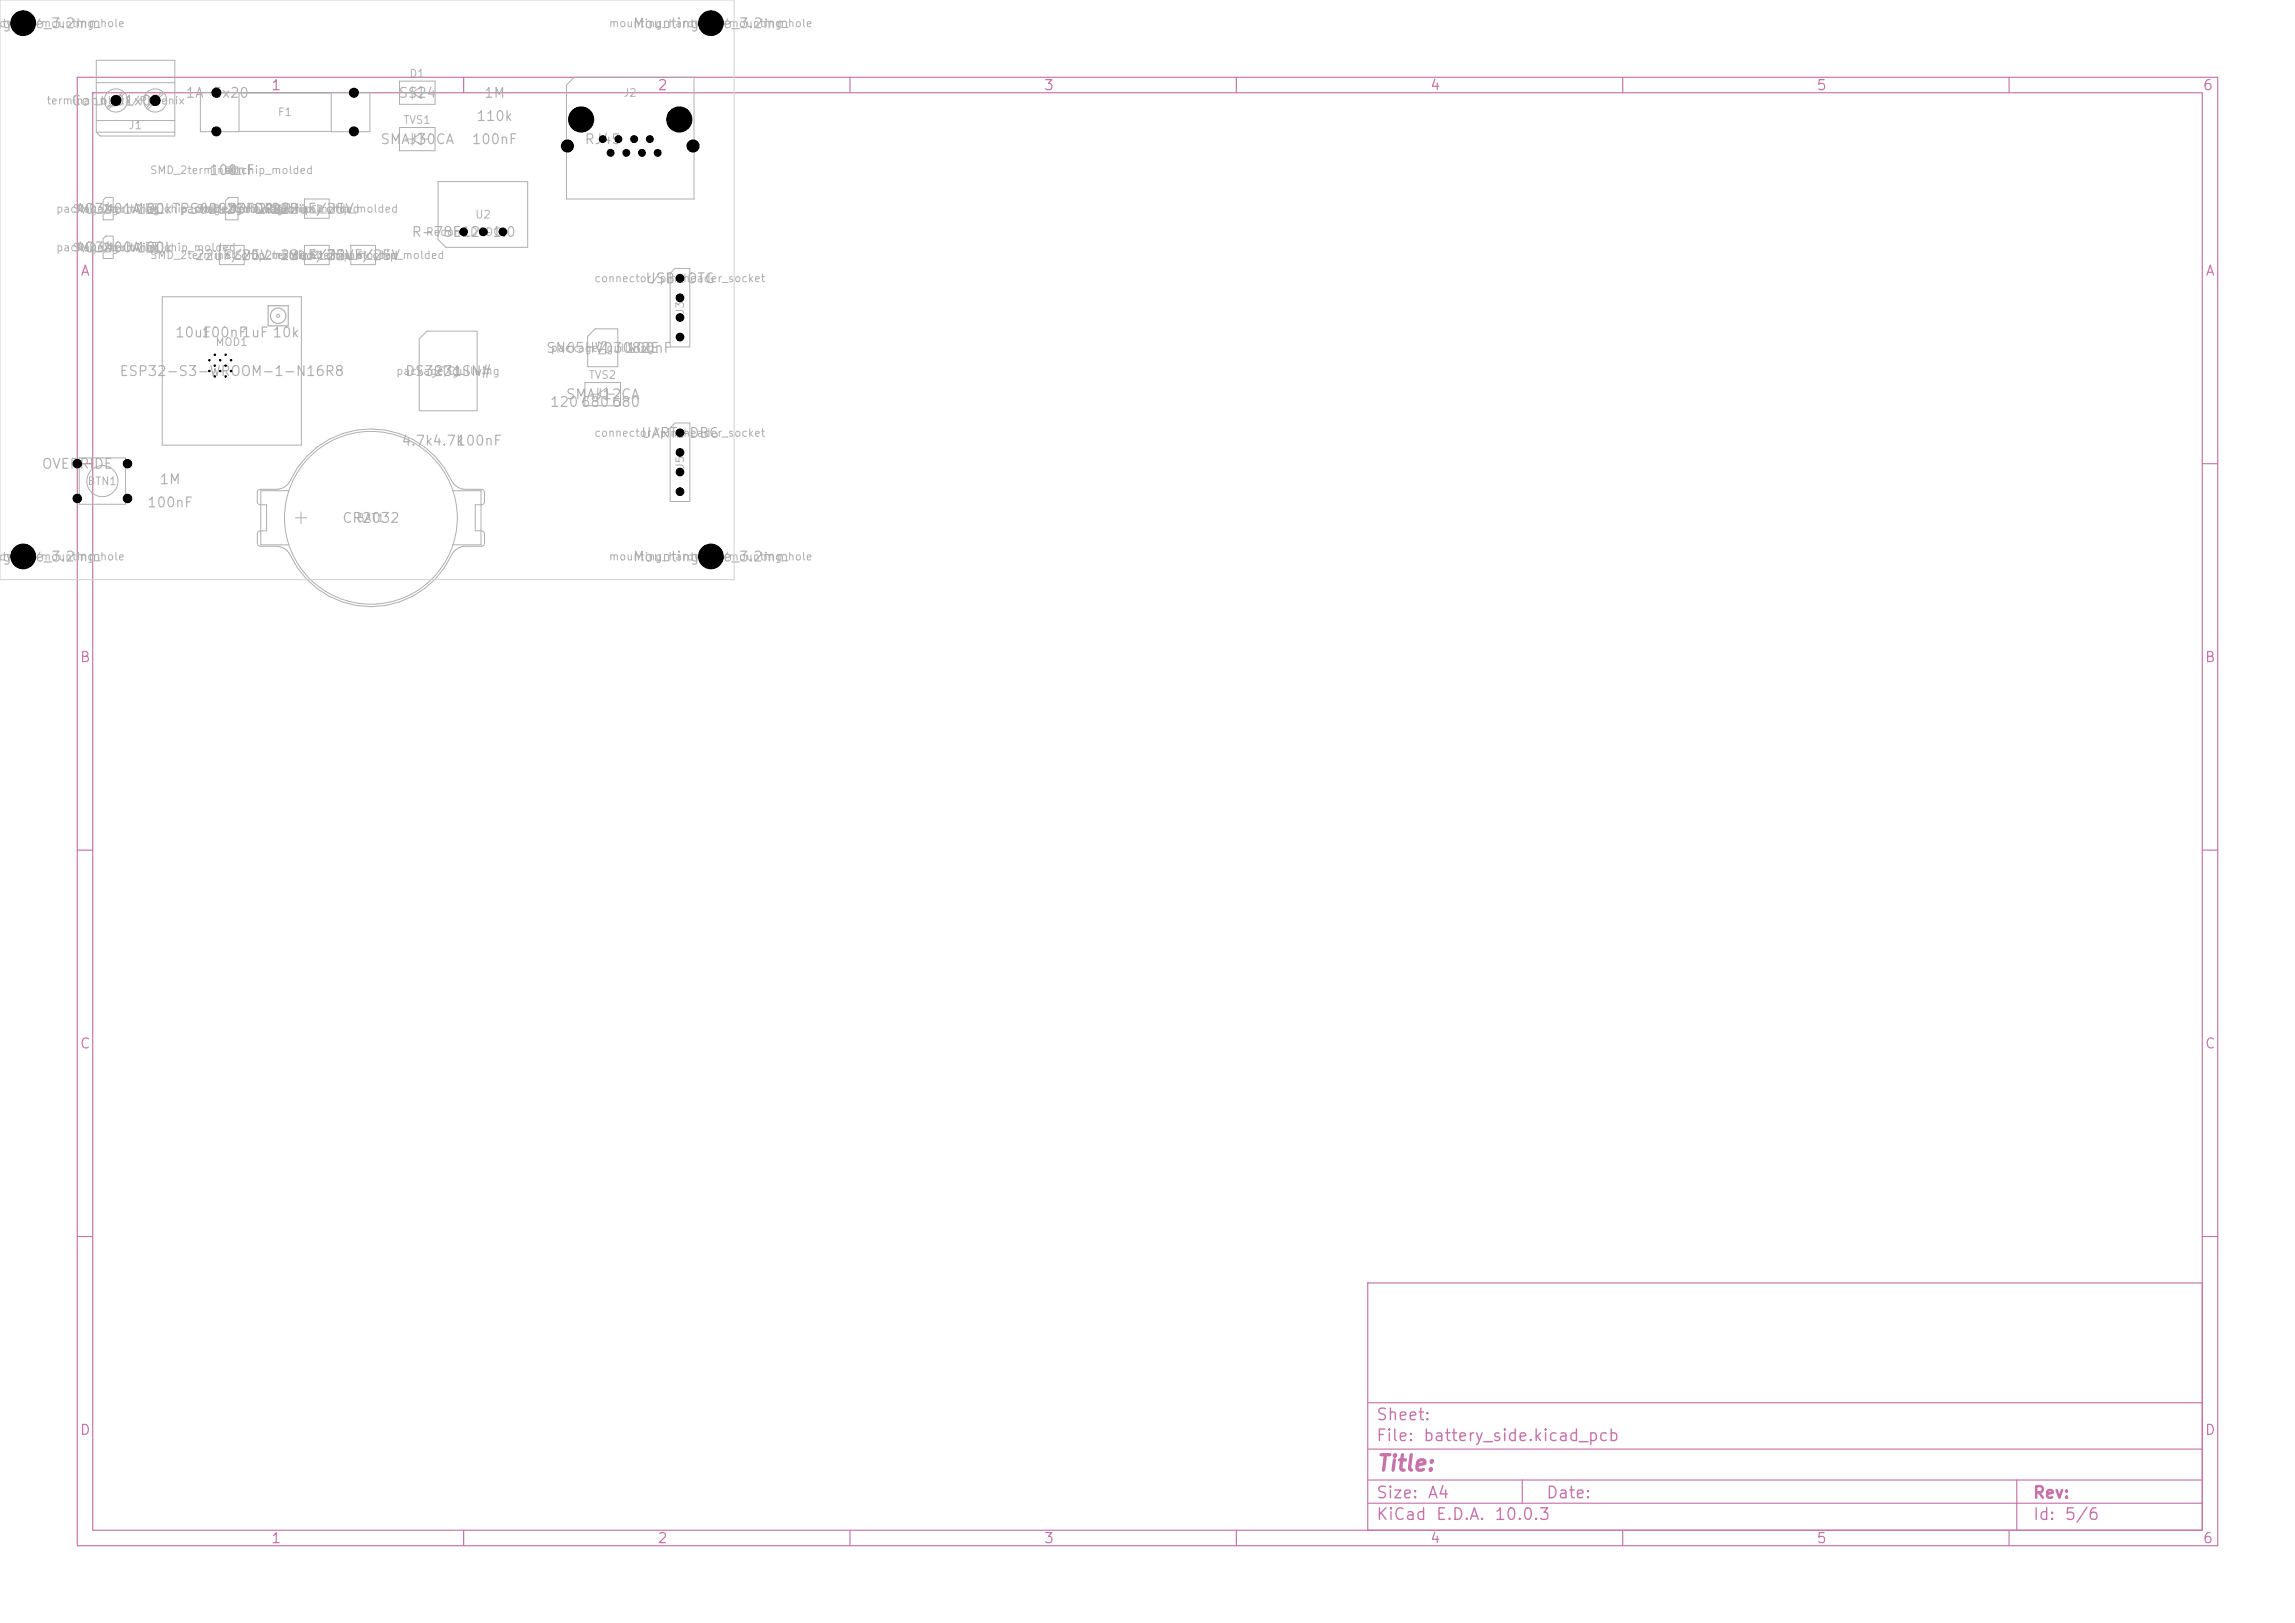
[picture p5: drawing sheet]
<svg xmlns="http://www.w3.org/2000/svg" width="297mm" height="210mm" viewBox="0 0 297 210" stroke-linecap="round" stroke-linejoin="round" font-family="sans-serif">
<defs><g id="words">
<text font-size="2" fill="#c872ab" x="178" y="190.8">Title:</text>
<g font-size="1.5" fill="#c872ab">
<text x="178" y="184.2">Sheet:</text>
<text x="178" y="186.9">File:</text>
<text x="184.1" y="186.9">battery_side.kicad_pcb</text>
<text x="178" y="197.1">KiCad</text>
<text x="178" y="194.3">Size:</text>
<text x="184.7" y="194.3">A4</text>
<text x="185.7" y="197.1">E.D.A.</text>
<text x="193.3" y="197.1">10.0.3</text>
<text x="200" y="194.3">Date:</text>
<text x="263" y="194.3">Rev:</text>
<text x="263" y="197.1">Id:</text>
<text x="267.1" y="197.1">5/6</text>
</g>
<g font-size="1.3" fill="#afafaf">
<text x="-1" y="4">ngHole_3.2mm</text>
<text x="81.8" y="4">MountingHole_3.2mm</text>
<text x="9.1" y="14">Conn_01x02</text>
<text x="23.9" y="13">1A</text>
<text x="27.4" y="13">5x20</text>
<text x="51.5" y="13">SS24</text>
<text x="61.6" y="16">110k</text>
<text x="62.6" y="13">1M</text>
<text x="27" y="23">100nF</text>
<text x="49.1" y="19">SMAJ30CA</text>
<text x="61" y="19">100nF</text>
<text x="75.6" y="19">RJ45</text>
<text x="9.7" y="28">AO3401A</text>
<text x="17.6" y="28">100kTPS62933FDRLR</text>
<text x="33.1" y="28">2.2uH</text>
<text x="36.1" y="28">22uF/25V</text>
<text x="9.7" y="33">AO3400A</text>
<text x="17.6" y="33">100k</text>
<text x="25.1" y="34">22uF/25V</text>
<text x="36.1" y="34">22uF/35V</text>
<text x="42.1" y="34">22uF/25V</text>
<text x="53.2" y="31">R-78E12-1.0</text>
<text x="83.4" y="37">USB-OTG</text>
<text x="22.6" y="44">10uF</text>
<text x="26" y="44">100nF</text>
<text x="31.2" y="44">1uF 10k</text>
<text x="70.6" y="46">SN65HVD3082E</text>
<text x="81" y="46">100nF</text>
<text x="15.4" y="49">ESP32-S3-WROOM-1-N16R8</text>
<text x="52.3" y="49">DS3231SN#</text>
<text x="71.1" y="53">120680680</text>
<text x="73.1" y="52">SMAJ12CA</text>
<text x="51.9" y="58">4.7k4.7k</text>
<text x="59" y="58">100nF</text>
<text x="82.9" y="57">UART-DBG</text>
<text x="5.3" y="61">OVERRIDE</text>
<text x="19" y="66">100nF</text>
<text x="20.6" y="63">1M</text>
<text x="44.2" y="68">CR2032</text>
<text x="-1" y="73">ngHole_3.2mm</text>
<text x="81.8" y="73">MountingHole_3.2mm</text>
</g>
<g font-size="1.3" fill="#c872ab">
<text x="35" y="12">1</text>
<text x="85" y="12">2</text>
<text x="135" y="12">3</text>
<text x="185" y="12">4</text>
<text x="235" y="12">5</text>
<text x="285" y="12">6</text>
<text x="10.3" y="36">A</text>
<text x="285.4" y="36">A</text>
<text x="10.3" y="86">B</text>
<text x="285.3" y="86">B</text>
<text x="10.3" y="136">C</text>
<text x="285.3" y="136">C</text>
<text x="10.3" y="186">D</text>
<text x="285.3" y="186">D</text>
<text x="35" y="200">1</text>
<text x="85" y="200">2</text>
<text x="135" y="200">3</text>
<text x="185" y="200">4</text>
<text x="235" y="200">5</text>
<text x="285" y="200">6</text>
</g>
<g font-size="1" fill="#afafaf">
<text x="-.8" y="3.8">rdware/mounting_hole</text>
<text x="78.7" y="3.8">mounting_hardware/mounting_hole</text>
<text x="52.9" y="10.3">D1</text>
<text x="5.9" y="13.8">terminal_block/Phoenix</text>
<text x="16.6" y="17">J1</text>
<text x="35.9" y="15.3">F1</text>
<text x="52.1" y="16.3">TVS1</text>
<text x="80.6" y="12.8">J2</text>
<text x="19.3" y="22.8">SMD_2terminal_chip_molded</text>
<text x="7.2" y="27.8">package/gullwing</text>
<text x="9.3" y="27.8">SMD_2terminal_chip_moldedSMD_2terminal_chip_molded</text>
<text x="23.2" y="27.8">package/gullwing</text>
<text x="25.3" y="27.8">SMD_2terminal_chip_molded</text>
<text x="61.4" y="28.5">U2</text>
<text x="7.2" y="32.8">package/gullwing</text>
<text x="9.3" y="32.8">SMD_2terminal_chip_molded</text>
<text x="19.3" y="33.8">SMD_2terminal_chip_molded</text>
<text x="30.3" y="33.8">SMD_2terminal_chip_molded</text>
<text x="55" y="30.8">Recom_DCDC</text>
<text x="76.8" y="36.8">connector/pin_header_socket</text>
<text x="88.8" y="40.8" transform="rotate(-90 88.8 40.8)">J3</text>
<text x="27.8" y="45">MOD1</text>
<text x="71.2" y="45.8">package/gullwing</text>
<text x="78.8" y="46.1" transform="rotate(-90 78.8 46.1)">U3</text>
<text x="51.2" y="48.8">package/gullwing</text>
<text x="56" y="48.8">RTC1</text>
<text x="76.1" y="49.3">TVS2</text>
<text x="76.8" y="56.8">connector/pin_header_socket</text>
<text x="11.2" y="63">BTN1</text>
<text x="88.8" y="60.8" transform="rotate(-90 88.8 60.8)">J5</text>
<text x="46.1" y="67.8">BAT1</text>
<text x="-.8" y="72.8">rdware/mounting_hole</text>
<text x="78.7" y="72.8">mounting_hardware/mounting_hole</text>
</g>
<g font-size=".8" fill="#afafaf">
<text x="40.1" y="27.6">C2</text>
<text x="29.1" y="33.6">C1</text>
<text x="40.1" y="33.6">C3</text>
<text x="46.1" y="33.6">C4</text>
</g>
<g font-size=".7" fill="#afafaf">
<text x="14.6" y="27.8" transform="rotate(-90 14.6 27.8)">Q1</text>
<text x="30.6" y="27.8" transform="rotate(-90 30.6 27.8)">U1</text>
<text x="14.6" y="32.8" transform="rotate(-90 14.6 32.8)">Q2</text>
</g>
<g font-size=".5" fill="#afafaf">
<text x="19.4" y="27.4">R4</text>
<text x="35.5" y="27.4">L1</text>
<text x="19.4" y="32.4">R3</text>
</g>
<text font-size=".4" fill="#afafaf" x="29.1" y="22.3">C_BST</text>
</g></defs>
<g fill="none" stroke="#c872ab" stroke-width=".15">
<path d="M10 10h277v190h-277zM12 12h273v186h-273zM60 10v2M110 10v2M160 10v2M210 10v2M260 10v2M10 60h2M285 60h2M10 110h2M285 110h2M10 160h2"/>
<path d="M177 166h108v32h-108zM285 160h2M60 198v2M110 198v2M160 198v2M177 194.5h108M177 191.5h108M177 187.5h108M177 181.5h108M197 191.5v3M210 198v2M260 198v2"/>
<path d="M261 191.5v6.5"/>
</g>
<g fill="none" stroke="#afafaf" stroke-width=".13">
<path d="M12.5 7.8h10.1v9.8h-9.6l-.5-.5zM12.5 10.7h10.1M12.5 15.6h10.1M12.5 17.1h10.1M16 11.9l-2.1 2.1M16.1 12l-2.1 2.1M21 11.9l-2.1 2.1M21.2 12l-2.1 2.1M30.9 17h-5v-5h5v5M30.9 12h12M30.9 17h12M42.9 12h5v5h-5z"/>
<path d="M51.7 10.5h4.6v3h-4.6zM51.7 16.5h4.6v3h-4.6zM52.4 12h1M52.4 18h1M53.4 11.2v1.6M53.4 17.2v1.6M53.4 18l1.1-.8v1.6zM53.4 12l1.1-.8v1.6zM54.5 12h1M54.5 18h1M74.3 10h15.5v15.8h-16.5v-14.8zM13.4 25.9l.3-.3h1v2.9h-1.3z"/>
<path d="M13.4 30.9l.3-.3h1v2.9h-1.3zM19 31.4h2v1.2h-2zM19 26.4h2v1.2h-2zM21 38.4h18v19.2h-18zM28.4 31.8h3.2v2.5h-3.2zM29.2 21.6h1.6v.8h-1.6zM29.2 25.9l.4-.3h1.2v2.9h-1.6zM35 26.6h2v.9h-2zM39.4 25.8h3.2v2.4h-3.2zM39.4 31.8h3.2v2.5h-3.2zM45.4 31.8h3.2v2.5h-3.2zM56.7 23.5h11.6v8.5h-10.6l-1-1z"/>
<path d="M86.7 35.4l.7-.7h1.9v10.2h-2.6zM10.2 59.3h6v6h-6zM55.3 42.9h6.4v10.3h-7.4v-9.3zM75.7 49.5h4.6v3h-4.6zM76 43.5l1-.9h3v4.9h-4zM76.4 51h1M77.4 50.2v1.6M77.4 51l1.1-.8v1.6zM78.5 51h1M87.4 54.7h1.9v10.2h-2.6v-9.5zM33.4 63.4l.3-.1h2.1a2 2 0 0 0 1.6-.9 11.6 11.6 0 0 1 10.6-6.9 11.6 11.6 0 0 1 10.6 6.9 2 2 0 0 0 1.6 .9h2.2l.2 .2 .1 .2-.1 1.4-.2 .2h-.9v3.4h.9l.2 .2 .1 .2v1.3l-.4 .3h-2.1a2 2 0 0 0-1.6 .9 11.6 11.6 0 0 1-10.6 6.9 11.6 11.6 0 0 1-10.6-6.9 2 2 0 0 0-1.6-.9h-2.1l-.4-.3v-1.3l.1-.2 .2-.2h.9v-3.4h-.9l-.2-.2-.1-1.4zM37.4 63.5h-3.7v7h3.7"/>
<path d="M38.2 67h1.5M38.9 66.3v1.5M58.6 63.5h3.6v7h-3.6"/>
<circle cx="15" cy="13" r="1.5"/>
<circle cx="20.1" cy="13" r="1.5"/>
<circle cx="36" cy="40.9" r=".2"/>
<circle cx="13.2" cy="62.2" r="2.02"/>
<circle cx="48" cy="67" r="11.2"/>
</g>
<g fill="none" stroke="#afafaf" stroke-width=".15">
<path d="M34.7 39.6h2.6v2.6h-2.6z"/>
<circle cx="36" cy="40.9" r="1"/>
</g>
<path d="M0 0h95v75h-95z" fill="none" stroke="#d0d2cd" stroke-width=".13"/>
<g fill="#000" stroke="#000" stroke-width=".13">
<circle cx="3" cy="3" r="1.6"/>
<circle cx="15" cy="13" r=".65"/>
<circle cx="20.1" cy="13" r=".65"/>
<circle cx="28" cy="12" r=".58"/>
<circle cx="28" cy="17" r=".58"/>
<circle cx="45.8" cy="12" r=".58"/>
<circle cx="45.8" cy="17" r=".58"/>
<circle cx="73.4" cy="18.9" r=".78"/>
<circle cx="75.2" cy="15.5" r="1.62"/>
<circle cx="78" cy="18" r=".44"/>
<circle cx="79" cy="19.8" r=".44"/>
<circle cx="80" cy="18" r=".44"/>
<circle cx="81" cy="19.8" r=".44"/>
<circle cx="82.1" cy="18" r=".44"/>
<circle cx="83.1" cy="19.8" r=".44"/>
<circle cx="84.1" cy="18" r=".44"/>
<circle cx="85.1" cy="19.8" r=".44"/>
<circle cx="87.9" cy="15.5" r="1.62"/>
<circle cx="89.7" cy="18.9" r=".78"/>
<circle cx="92" cy="3" r="1.6"/>
<circle cx="60" cy="30" r=".5"/>
<circle cx="62.5" cy="30" r=".5"/>
<circle cx="65.1" cy="30" r=".5"/>
<circle cx="88" cy="36" r=".5"/>
<circle cx="88" cy="38.5" r=".5"/>
<circle cx="27.1" cy="48" r=".1"/>
<circle cx="27.1" cy="46.6" r=".1"/>
<circle cx="27.8" cy="48.7" r=".1"/>
<circle cx="27.8" cy="47.3" r=".1"/>
<circle cx="27.8" cy="45.9" r=".1"/>
<circle cx="28.5" cy="48" r=".1"/>
<circle cx="28.5" cy="46.6" r=".1"/>
<circle cx="29.2" cy="48.7" r=".1"/>
<circle cx="29.2" cy="47.3" r=".1"/>
<circle cx="29.2" cy="45.9" r=".1"/>
<circle cx="29.9" cy="48" r=".1"/>
<circle cx="29.9" cy="46.6" r=".1"/>
<circle cx="88" cy="41.1" r=".5"/>
<circle cx="88" cy="43.6" r=".5"/>
<circle cx="88" cy="58.5" r=".5"/>
<circle cx="88" cy="56" r=".5"/>
<circle cx="3" cy="72" r="1.6"/>
<circle cx="10" cy="64.5" r=".55"/>
<circle cx="10" cy="60" r=".55"/>
<circle cx="16.5" cy="64.5" r=".55"/>
<circle cx="16.5" cy="60" r=".55"/>
<circle cx="88" cy="61.1" r=".5"/>
<circle cx="88" cy="63.6" r=".5"/>
<circle cx="92" cy="72" r="1.6"/>
</g>
<use href="#words"/>
</svg>
